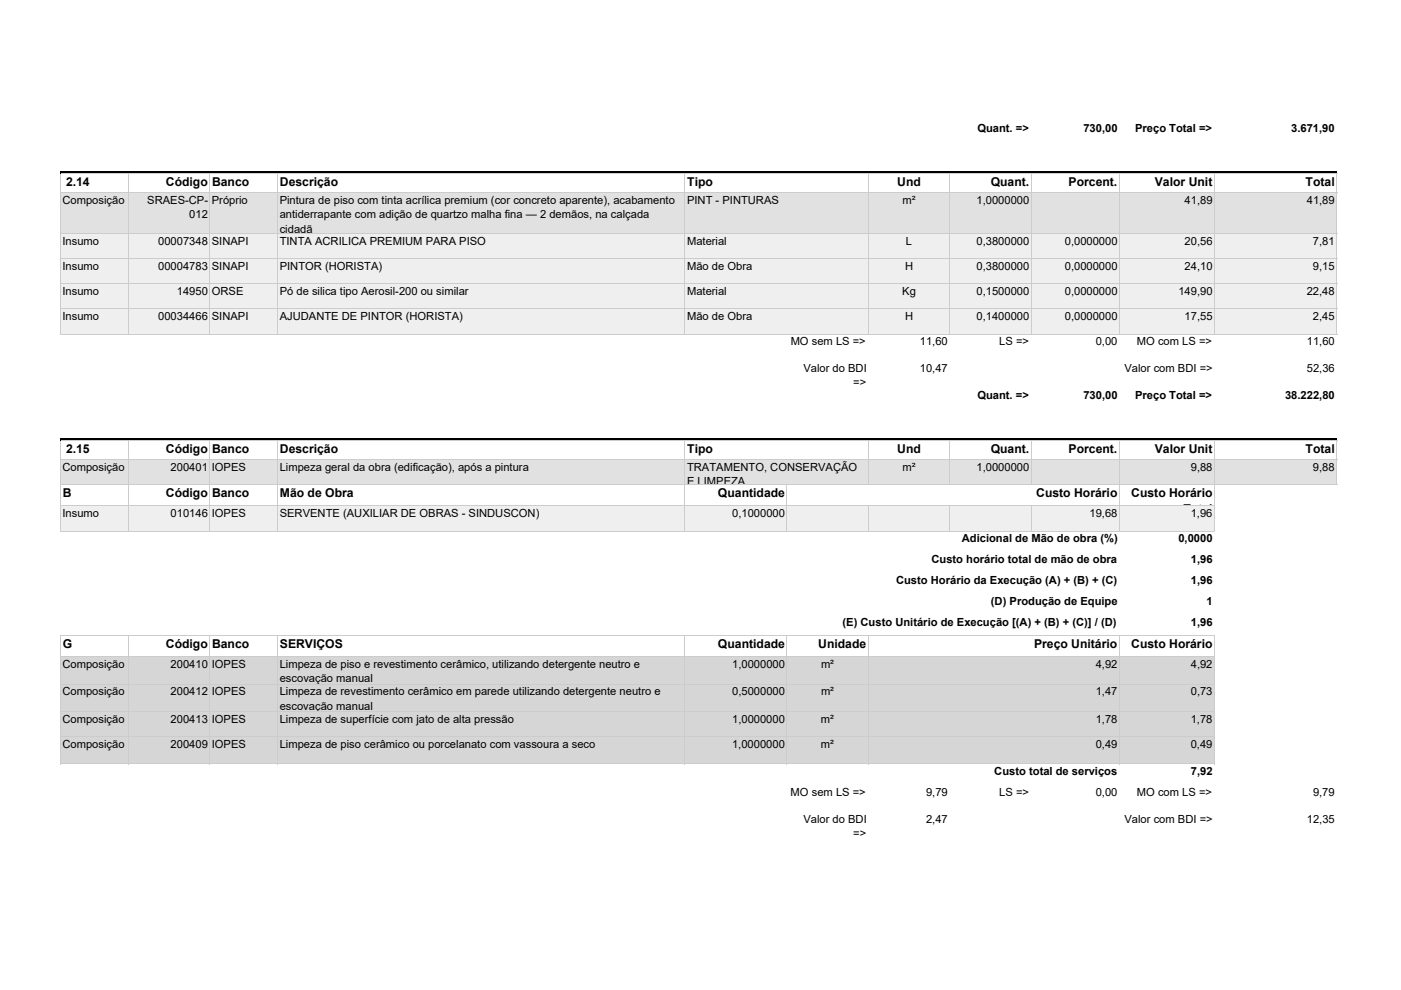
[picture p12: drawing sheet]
<svg xmlns="http://www.w3.org/2000/svg" width="297mm" height="210mm" viewBox="0 0 297 210" stroke-linecap="round" stroke-linejoin="round" font-family="sans-serif">
<defs><g id="words">
<g font-size="2.6">
<text x="14" y="39.5">2.14</text>
<text x="35.2" y="39.5">Código Banco</text>
<text x="59.3" y="39.5">Descrição</text>
<text x="145.7" y="39.5">Tipo</text>
<text x="190.2" y="39.5">Und</text>
<text x="210.1" y="39.5">Quant.</text>
<text x="226.6" y="39.5">Porcent.</text>
<text x="244.9" y="39.5">Valor Unit</text>
<text x="276.8" y="39.5">Total</text>
<text x="14" y="96.1">2.15</text>
<text x="35.2" y="96.1">Código Banco</text>
<text x="59.3" y="96.1">Descrição</text>
<text x="145.7" y="96.1">Tipo</text>
<text x="190.2" y="96.1">Und</text>
<text x="210.1" y="96.1">Quant.</text>
<text x="226.6" y="96.1">Porcent.</text>
<text x="244.9" y="96.1">Valor Unit</text>
<text x="276.8" y="96.1">Total</text>
<text x="13.3" y="105.5">B</text>
<text x="35.2" y="105.5">Código Banco</text>
<text x="59.3" y="105.5">Mão de Obra</text>
<text x="152.2" y="105.5">Quantidade</text>
<text x="219.7" y="105.5">Custo Horário</text>
<text x="239.9" y="105.5">Custo Horário</text>
<text x="250.9" y="108.8">T t l</text>
<text x="13.3" y="137.5">G</text>
<text x="35.2" y="137.5">Código Banco</text>
<text x="59.3" y="137.5">SERVIÇOS</text>
<text x="152.2" y="137.5">Quantidade</text>
<text x="173.5" y="137.5">Unidade</text>
<text x="219.2" y="137.5">Preço Unitário</text>
<text x="239.9" y="137.5">Custo Horário</text>
</g>
<g font-size="2.4">
<text x="207.2" y="27.9">Quant. =&gt;</text>
<text x="229.7" y="27.9">730,00</text>
<text x="240.7" y="27.9">Preço Total =&gt;</text>
<text x="273.8" y="27.9">3.671,90</text>
<text x="13.2" y="43.2">Composição</text>
<text x="31.2" y="43.2">SRAES-CP-</text>
<text x="40.1" y="46.3">012</text>
<text x="44.9" y="43.2">Próprio</text>
<text x="59.3" y="43.2">Pintura de piso com tinta acrílica premium (cor concreto aparente), acabamento</text>
<text x="59.3" y="46.3">antiderrapante com adição de quartzo malha fina — 2 demãos, na calçada</text>
<text x="145.7" y="43.2">PINT - PINTURAS</text>
<text x="191.3" y="43.2">m²</text>
<text x="207" y="43.2">1,0000000</text>
<text x="251.2" y="43.2">41,89</text>
<text x="277.1" y="43.2">41,89</text>
<text x="13.2" y="51.9">Insumo</text>
<text x="33.5" y="51.9">00007348 SINAPI</text>
<text x="59.3" y="51.9">TINTA ACRILICA PREMIUM PARA PISO</text>
<text x="59.3" y="49.3">cidadã</text>
<text x="145.7" y="51.9">Material</text>
<text x="192.1" y="51.9">L</text>
<text x="207" y="51.9">0,3800000</text>
<text x="225.8" y="51.9">0,0000000</text>
<text x="251.2" y="51.9">20,56</text>
<text x="278.4" y="51.9">7,81</text>
<text x="13.2" y="57.2">Insumo</text>
<text x="33.5" y="57.2">00004783 SINAPI</text>
<text x="59.3" y="57.2">PINTOR (HORISTA)</text>
<text x="145.7" y="57.2">Mão de Obra</text>
<text x="191.9" y="57.2">H</text>
<text x="207" y="57.2">0,3800000</text>
<text x="225.8" y="57.2">0,0000000</text>
<text x="251.2" y="57.2">24,10</text>
<text x="278.4" y="57.2">9,15</text>
<text x="13.2" y="62.6">Insumo</text>
<text x="37.5" y="62.6">14950 ORSE</text>
<text x="59.3" y="62.6">Pó de silica tipo Aerosil-200 ou similar</text>
<text x="145.7" y="62.6">Material</text>
<text x="191.3" y="62.6">Kg</text>
<text x="207" y="62.6">0,1500000</text>
<text x="225.8" y="62.6">0,0000000</text>
<text x="249.8" y="62.6">149,90</text>
<text x="277.1" y="62.6">22,48</text>
<text x="13.2" y="67.9">Insumo</text>
<text x="33.5" y="67.9">00034466 SINAPI</text>
<text x="59.3" y="67.9">AJUDANTE DE PINTOR (HORISTA)</text>
<text x="145.7" y="67.9">Mão de Obra</text>
<text x="191.9" y="67.9">H</text>
<text x="207" y="67.9">0,1400000</text>
<text x="225.8" y="67.9">0,0000000</text>
<text x="251.2" y="67.9">17,55</text>
<text x="278.4" y="67.9">2,45</text>
<text x="167.6" y="73.2">MO sem LS =&gt;</text>
<text x="195" y="73.2">11,60</text>
<text x="211.9" y="73.2">LS =&gt;</text>
<text x="232.3" y="73.2">0,00</text>
<text x="241" y="73.2">MO com LS =&gt;</text>
<text x="277.1" y="73.2">11,60</text>
<text x="170.3" y="78.9">Valor do BDI</text>
<text x="180.9" y="82">=&gt;</text>
<text x="195" y="78.9">10,47</text>
<text x="238.4" y="78.9">Valor com BDI =&gt;</text>
<text x="277.1" y="78.9">52,36</text>
<text x="207.2" y="84.6">Quant. =&gt;</text>
<text x="229.7" y="84.6">730,00</text>
<text x="240.7" y="84.6">Preço Total =&gt;</text>
<text x="272.5" y="84.6">38.222,80</text>
<text x="13.2" y="99.9">Composição</text>
<text x="36.2" y="99.9">200401 IOPES</text>
<text x="59.3" y="99.9">Limpeza geral da obra (edificação), após a pintura</text>
<text x="145.7" y="99.9">TRATAMENTO, CONSERVAÇÃO</text>
<text x="191.3" y="99.9">m²</text>
<text x="207" y="99.9">1,0000000</text>
<text x="252.5" y="99.9">9,88</text>
<text x="278.4" y="99.9">9,88</text>
<text x="145.7" y="103">E LIMPEZA</text>
<text x="13.2" y="109.7">Insumo</text>
<text x="36.2" y="109.7">010146 IOPES</text>
<text x="59.3" y="109.7">SERVENTE (AUXILIAR DE OBRAS - SINDUSCON)</text>
<text x="155.2" y="109.7">0,1000000</text>
<text x="231" y="109.7">19,68</text>
<text x="252.5" y="109.7">1,96</text>
<text x="197.5" y="119.5">Custo horário total de mão de obra</text>
<text x="203.9" y="115">Adicional de Mão de obra (%)</text>
<text x="249.8" y="115">0,0000</text>
<text x="252.5" y="119.5">1,96</text>
<text x="190" y="123.9">Custo Horário da Execução (A) + (B) + (C)</text>
<text x="252.5" y="123.9">1,96</text>
<text x="210.1" y="128.4">(D) Produção de Equipe</text>
<text x="255.8" y="128.4">1</text>
<text x="178.6" y="132.8">(E) Custo Unitário de Execução [(A) + (B) + (C)] / (D)</text>
<text x="252.5" y="132.8">1,96</text>
<text x="13.2" y="141.7">Composição</text>
<text x="36.2" y="141.7">200410 IOPES</text>
<text x="59.3" y="141.7">Limpeza de piso e revestimento cerâmico, utilizando detergente neutro e</text>
<text x="155.2" y="141.7">1,0000000</text>
<text x="174.1" y="141.7">m²</text>
<text x="232.3" y="141.7">4,92</text>
<text x="252.5" y="141.7">4,92</text>
<text x="13.2" y="147.5">Composição</text>
<text x="36.2" y="147.5">200412 IOPES</text>
<text x="59.3" y="147.5">Limpeza de revestimento cerâmico em parede utilizando detergente neutro e</text>
<text x="59.3" y="144.7">escovação manual</text>
<text x="155.2" y="147.5">0,5000000</text>
<text x="174.1" y="147.5">m²</text>
<text x="232.3" y="147.5">1,47</text>
<text x="252.5" y="147.5">0,73</text>
<text x="13.2" y="153.3">Composição</text>
<text x="36.2" y="153.3">200413 IOPES</text>
<text x="59.3" y="153.3">Limpeza de superfície com jato de alta pressão</text>
<text x="59.3" y="150.5">escovação manual</text>
<text x="155.2" y="153.3">1,0000000</text>
<text x="174.1" y="153.3">m²</text>
<text x="232.3" y="153.3">1,78</text>
<text x="252.5" y="153.3">1,78</text>
<text x="13.2" y="158.6">Composição</text>
<text x="36.2" y="158.6">200409 IOPES</text>
<text x="59.3" y="158.6">Limpeza de piso cerâmico ou porcelanato com vassoura a seco</text>
<text x="155.2" y="158.6">1,0000000</text>
<text x="174.1" y="158.6">m²</text>
<text x="232.3" y="158.6">0,49</text>
<text x="252.5" y="158.6">0,49</text>
<text x="210.8" y="164.4">Custo total de serviços</text>
<text x="252.5" y="164.4">7,92</text>
<text x="167.6" y="168.9">MO sem LS =&gt;</text>
<text x="196.3" y="168.9">9,79</text>
<text x="211.9" y="168.9">LS =&gt;</text>
<text x="232.3" y="168.9">0,00</text>
<text x="241" y="168.9">MO com LS =&gt;</text>
<text x="278.4" y="168.9">9,79</text>
<text x="170.3" y="174.5">Valor do BDI</text>
<text x="180.9" y="177.6">=&gt;</text>
<text x="196.3" y="174.5">2,47</text>
<text x="238.4" y="174.5">Valor com BDI =&gt;</text>
<text x="277.1" y="174.5">12,35</text>
</g>
</g></defs>
<path d="M12.9 36.7h270.5" fill="none" stroke="#dee2e6" stroke-width=".25"/>
<path d="M12.9 36.8h270.5v4.1h-270.5z" fill="#fff"/>
<path d="M12.9 40.8h270.5v8.7h-270.5z" fill="#dee2e6"/>
<path d="M12.9 49.5h270.5v21.4h-270.5z" fill="#efefef"/>
<path d="M12.9 70.8h270.5v22.5h-270.5z" fill="#fff"/>
<path d="M12.9 93.4h270.5" fill="none" stroke="#dee2e6" stroke-width=".25"/>
<path d="M12.9 93.5h270.5v4h-270.5z" fill="#fff"/>
<path d="M12.9 97.5h270.5v5.4h-270.5z" fill="#dee2e6"/>
<path d="M12.9 102.8h244.6v4.5h-244.6z" fill="#fff"/>
<path d="M12.9 107.3h244.6v5.3h-244.6z" fill="#efefef"/>
<path d="M12.9 112.6h244.6v26.7h-244.6z" fill="#fff"/>
<path d="M12.9 139.3h244.6v22.8h-244.6z" fill="#d6d6d6"/>
<g fill="#fff">
<path d="M12.9 162h244.6v4.5h-244.6z"/>
<path d="M12.9 166.5h270.5v11.3h-270.5z"/>
</g>
<g fill="none" stroke="#ccc" stroke-width=".21">
<path d="M12.8 36.7v34.3M12.9 36.9h270.6M27.2 37v34M44.5 37v34M58.9 37v34M145.2 37v34M184.1 37v34M201.4 37v34M218.6 37v34M237.3 37v34M257.5 37v34M283.4 37v34"/>
<path d="M12.9 40.8h270.6M12.9 49.5h270.6M12.9 54.8h270.6M12.9 60.2h270.6M12.9 65.5h270.6M12.9 70.8h270.6M12.8 93.4v19.3M12.9 93.5h270.6M12.9 97.5h270.6M27.2 93.6v19.1M44.5 93.6v19.1M58.9 93.6v19.1"/>
<path d="M145.2 93.6v19.1M184.1 93.6v9.4M201.4 93.6v9.4M218.6 93.6v9.4M237.3 93.6v19.1M257.5 93.6v19.1M283.4 93.6v9.4M12.9 102.8h270.6M12.9 107.3h244.7M12.9 112.6h244.7M166.8 103v9.7M184.1 107.4v5.3"/>
<path d="M201.4 107.4v5.3M218.6 107.4v5.3M12.8 134.7v27.4M12.9 134.9h244.7M12.9 139.3h244.7M27.2 135v27.1M44.5 135v27.1M58.9 135v27.1M145.2 135v27.1M166.8 135v27.1M184.1 135v27.1M237.3 135v27.1"/>
<path d="M257.5 135v27.1M12.9 145.1h244.7M12.9 150.9h244.7M12.9 156.2h244.7M12.9 162h244.7"/>
</g>
<path d="M12.8 36.3h270.6v.7h-270.6zM12.8 93h270.6v.6h-270.6z" fill="#000"/>
<use href="#words"/>
</svg>
